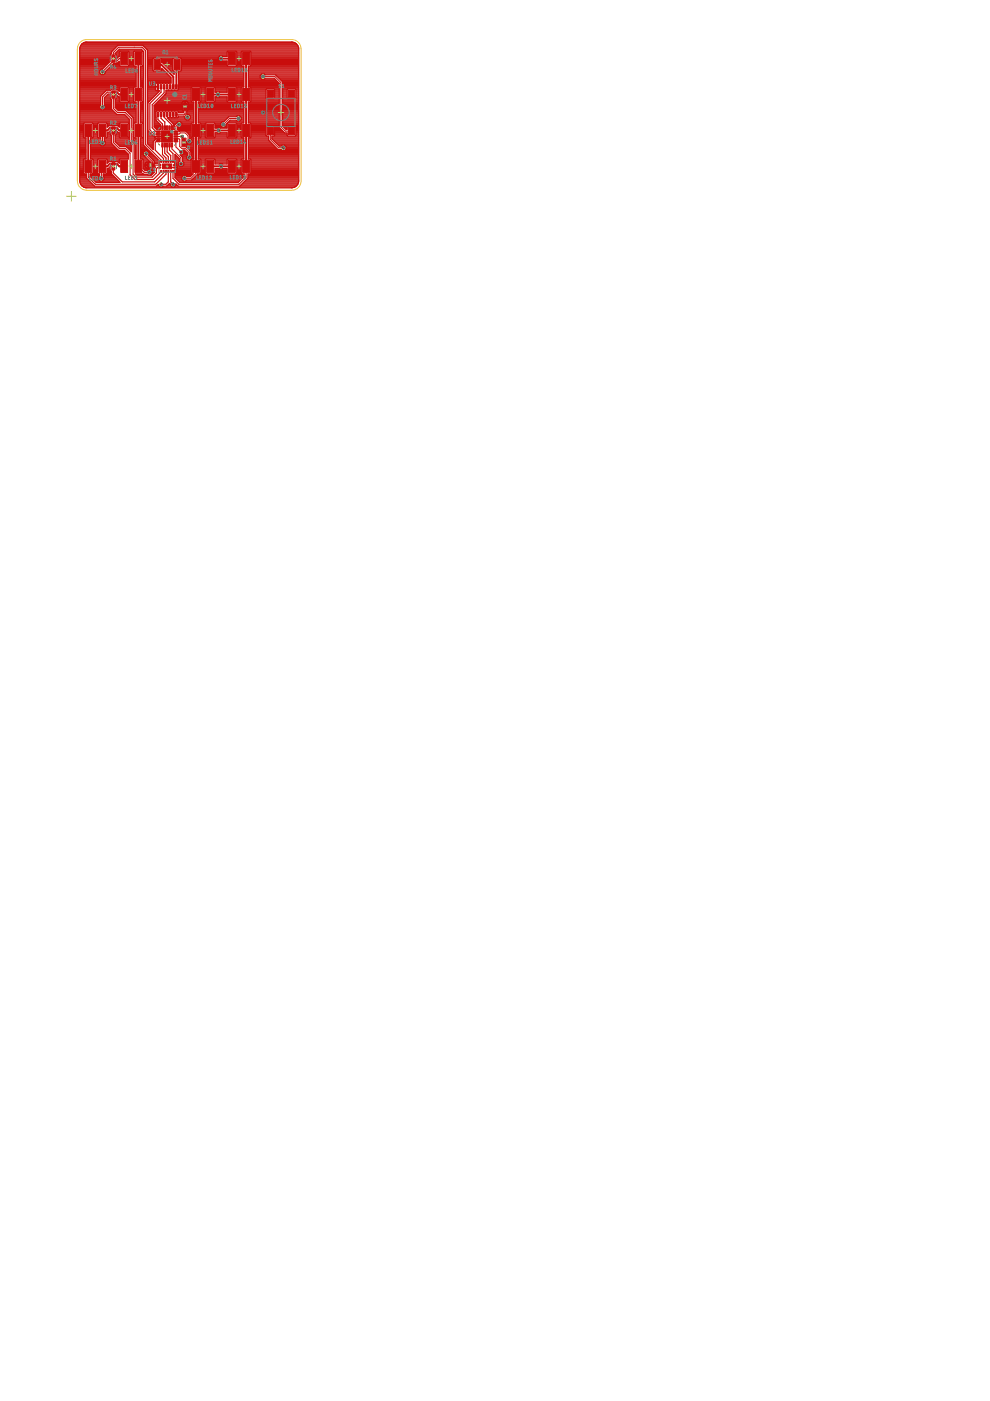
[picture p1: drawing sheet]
<svg xmlns="http://www.w3.org/2000/svg" width="210mm" height="297mm" viewBox="0 0 210 297" stroke-linecap="round" stroke-linejoin="round" font-family="sans-serif">
<g fill="#c90d0c" stroke="#c90d0c" stroke-width=".21">
<path d="M39 22.8h.5v.5h-.5z" fill-rule="evenodd"/>
<path d="M39 21.9h.5v.4h-.5z" fill-rule="evenodd"/>
<path d="M38.7 29.5h.5v.5h-.5z" fill-rule="evenodd"/>
<path d="M38.7 30.4h.5v.5h-.5z" fill-rule="evenodd"/>
<path d="M32.1 34.8h.5v.5h-.5z" fill-rule="evenodd"/>
<path d="M31.2 34.8h.4v.5h-.4z" fill-rule="evenodd"/>
<path d="M36.3 26.7h.3l-.1 .8-.2-.1z" fill-rule="evenodd"/>
<path d="M35.8 26.7h.3l-.1 .8-.2-.1z" fill-rule="evenodd"/>
<path d="M35.3 26.7h.3l-.1 .8-.2-.1z" fill-rule="evenodd"/>
<path d="M34.8 26.7h.3l-.1 .8-.2-.1z" fill-rule="evenodd"/>
<path d="M34.3 26.7h.3l-.1 .8-.2-.1z" fill-rule="evenodd"/>
<path d="M33.2 27.8h.7l.1 .2-.7 .1z" fill-rule="evenodd"/>
<path d="M33.2 28.3h.7l.1 .2-.7 .1z" fill-rule="evenodd"/>
<path d="M33.2 28.8h.7l.1 .2-.7 .1z" fill-rule="evenodd"/>
<path d="M33.2 29.3h.7l.1 .2-.7 .1z" fill-rule="evenodd"/>
<path d="M33.2 29.8h.7l.1 .2-.7 .1z" fill-rule="evenodd"/>
<path d="M34.3 30.4h.3l-.1 .8-.2-.1z" fill-rule="evenodd"/>
<path d="M34.8 30.4h.3l-.1 .8-.2-.1z" fill-rule="evenodd"/>
<path d="M35.3 30.4h.3l-.1 .8-.2-.1z" fill-rule="evenodd"/>
<path d="M35.8 30.4h.3l-.1 .8-.2-.1z" fill-rule="evenodd"/>
<path d="M36.3 30.4h.3l-.1 .8-.2-.1z" fill-rule="evenodd"/>
<path d="M36.9 29.8h.7l.1 .2-.7 .1z" fill-rule="evenodd"/>
<path d="M36.9 29.3h.7l.1 .2-.7 .1z" fill-rule="evenodd"/>
<path d="M36.9 28.8h.7l.1 .2-.7 .1z" fill-rule="evenodd"/>
<path d="M36.9 28.3h.7l.1 .2-.7 .1z" fill-rule="evenodd"/>
<path d="M36.9 27.8h.7l.1 .2-.7 .1z" fill-rule="evenodd"/>
</g>
<g fill="#c90d0c" stroke="#c90d0c" stroke-width=".21">
<path d="M43.8 18.8h1.5v2.5h-1.5z"/>
<path d="M40.8 18.8h1.5v2.5h-1.5z"/>
<path d="M43.8 26.4h1.5v2.6h-1.5z"/>
<path d="M40.8 26.4h1.5v2.6h-1.5z"/>
<path d="M43.8 34h1.5v2.6h-1.5z"/>
<path d="M40.8 34h1.5v2.6h-1.5z"/>
<path d="M48.4 34h1.5v2.6h-1.5z"/>
<path d="M51.4 34h1.5v2.6h-1.5z"/>
<path d="M48.4 26.4h1.5v2.6h-1.5z"/>
<path d="M51.4 26.4h1.5v2.6h-1.5z"/>
<path d="M48.4 18.8h1.5v2.5h-1.5z"/>
<path d="M51.4 18.8h1.5v2.5h-1.5z"/>
<path d="M48.4 11.1h1.5v2.6h-1.5z"/>
<path d="M51.4 11.1h1.5v2.6h-1.5z"/>
<path d="M21 26.4h1.5v2.6h-1.5z"/>
<path d="M18 26.4h1.5v2.6h-1.5z"/>
<path d="M21 34h1.5v2.6h-1.5z"/>
<path d="M18 34h1.5v2.6h-1.5z"/>
<path d="M25.6 34h1.5v2.6h-1.5z"/>
<path d="M28.6 34h1.5v2.6h-1.5z"/>
<path d="M25.6 26.4h1.5v2.6h-1.5z"/>
<path d="M28.6 26.4h1.5v2.6h-1.5z"/>
<path d="M25.6 18.8h1.5v2.5h-1.5z"/>
<path d="M28.6 18.8h1.5v2.5h-1.5z"/>
<path d="M25.6 11.1h1.5v2.6h-1.5z"/>
<path d="M28.6 11.1h1.5v2.6h-1.5z"/>
<path d="M36.9 12.6h1.3v2.2h-1.3z"/>
<path d="M32.7 12.6h1.3v2.2h-1.3z"/>
<path d="M23.7 35.5h.6v.5h-.6z"/>
<path d="M23.7 34.5h.6v.5h-.6z"/>
<path d="M23.7 27.9h.6v.5h-.6z"/>
<path d="M23.7 26.9h.6v.5h-.6z"/>
<path d="M23.7 20.3h.6v.5h-.6z"/>
<path d="M23.7 19.3h.6v.5h-.6z"/>
<path d="M23.7 11.6h.6v.6h-.6z"/>
<path d="M23.7 12.7h.6v.5h-.6z"/>
<path d="M56.7 19.1h1.3v1.6h-1.3z"/>
<path d="M56.7 27h1.3v1.6h-1.3z"/>
<path d="M61.2 19.1h1.3v1.6h-1.3z"/>
<path d="M61.2 27h1.3v1.6h-1.3z"/>
<path d="M33.7 35.4h.4v.2h-.4z"/>
<path d="M34.1 36.1h.2v.4h-.2z"/>
<path d="M34.6 36.1h.2v.4h-.2z"/>
<path d="M35.1 36.1h.2v.4h-.2z"/>
<path d="M35.6 36.1h.2v.4h-.2z"/>
<path d="M36.1 36.1h.2v.4h-.2z"/>
<path d="M36.6 36.1h.2v.4h-.2z"/>
<path d="M36.8 35.4h.4v.2h-.4z"/>
<path d="M36.8 34.9h.4v.2h-.4z"/>
<path d="M36.6 34h.2v.4h-.2z"/>
<path d="M36.1 34h.2v.4h-.2z"/>
<path d="M35.6 34h.2v.4h-.2z"/>
<path d="M35.1 34h.2v.4h-.2z"/>
<path d="M34.6 34h.2v.4h-.2z"/>
<path d="M34.1 34h.2v.4h-.2z"/>
<path d="M33.7 34.9h.4v.2h-.4z"/>
<path d="M34.4 34.8h2v1h-2z"/>
<path d="M34.2 27.7h2.4v2.4h-2.4z"/>
<path d="M37.2 17.9h.4v.9h-.4z"/>
<path d="M36.6 17.9h.3v.9h-.3z"/>
<path d="M35.9 17.9h.4v.9h-.4z"/>
<path d="M35.3 17.9h.3v.9h-.3z"/>
<path d="M34.6 17.9h.4v.9h-.4z"/>
<path d="M34 17.9h.3v.9h-.3z"/>
<path d="M33.3 17.9h.4v.9h-.4z"/>
<path d="M33.3 23.8h.4v.9h-.4z"/>
<path d="M34 23.8h.3v.9h-.3z"/>
<path d="M34.6 23.8h.4v.9h-.4z"/>
<path d="M35.3 23.8h.3v.9h-.3z"/>
<path d="M35.9 23.8h.4v.9h-.4z"/>
<path d="M36.6 23.8h.3v.9h-.3z"/>
<path d="M37.2 23.8h.4v.9h-.4z"/>
</g>
<g fill="none" stroke="#c90d0c" stroke-width=".42">
<path d="M24 19.5h.8l.5 .5h1M29.3 12.4v22.9M33.3 13.7h.9l2.5 2.6v2.1M37.5 13.7l-.1 .1v4.6M46.9 12.4h2.3M52.2 12.4v22.9M18.7 27.7v7.6M21.7 27.7h1.1l.5-.5h1.5l.5 .5h1M21.7 35.3h1.1l.5-.5h1.5l.5 .5h1M41.6 20v15.3M44.6 20h4.6M44.6 27.7h4.6"/>
<path d="M44.6 35.3h4.6"/>
</g>
<g fill="none" stroke="#c90d0c" stroke-width=".25">
<path d="M16.9 10.4v28M16.9 15h4.2M16.9 13.3h6.2M16.9 18.4h12M16.9 19.3h5.6M16.9 13.5h6M16.9 19h6.6M16.9 19.9h4.9M16.9 15.7h4.5M16.9 16.8h12M16.9 16.6h12M16.9 18.8h8.4"/>
<path d="M16.9 13h6.4M16.9 19.5h5.3M16.9 19.7h5.1M16.9 18.6h8.4M16.9 18.1h12M16.9 17.9h12M16.9 17.7h12M16.9 17.5h12M16.9 17.3h12M16.9 17h12M16.9 16.4h12M16.9 16.2h12"/>
<path d="M16.9 15.9h12M16.9 15.5h4.3M16.9 15.3h4.2M16.9 14.8h4.4M16.9 14.6h4.9M16.9 14.4h5.1M16.9 14.1h5.3M16.9 13.9h5.6M16.9 13.7h5.8M16.9 12.8h6.5M16.9 12.6h6.5M16.9 12.4h6.6"/>
<path d="M16.9 12.1h6.5M16.9 11.9h6.5M16.9 11.7h6.5M16.9 11.5h6.6M16.9 11.3h6.7M16.9 11h6.7M16.9 10.8h6.9M16.9 10.6h7.1M16.9 10.4h7.3M16.9 10.2h7.6M17 9.9h7.7M17.1 9.7l-.2 .7"/>
<path d="M17.1 9.7h7.8M17.2 9.5h45.8M17.4 9.3h45.4M17.7 9h44.8M21.1 15.5l.4 .3h.5l.3-.3M22.1 15.7h6.8M22.3 15.5h6.6M22.3 15.3h6.6M22.5 15h6.4M22.7 14.8h6.2M22.9 14.6h6M23.2 14.4h5.7"/>
<path d="M23.4 14.1h5.5M23.6 13.9h1.8M23.8 13.7h1.5M24 19.5h-1.2l-1.1 1.1v2.1M24 11.9v-.7l1.2-1.2h4.9l.8 .8v19.8l3.3 3.4v.2M24.4 11.4h.1M24.4 11.4l.9-1h4.7l.5 .5v19.9M24.4 11.4l.2 .1v.8l-.1 .1 .1 .1M24.5 11.3h.8M24.6 12.4h.2M24.6 11.5h.7M24.6 12.5h.1"/>
<path d="M24.6 12.1h.4M24.6 11.9h.7M24.6 11.7h.7M24.7 11h.6M24.9 10.8h5.4M25 19l.3 .4v-.8l.2-.1h1.7l.1 .1v2.9M25 13.3h.3M25.2 10.6h4.9M25.2 19.3h.1M25.3 13h.1M25.3 13.5h-1.3l-1.7 1.7v.3M25.3 19h-1.7l-.2 .1h-.8l-1.3 1.3v1.9l-.2 .2v.4l.4 .4h.5l.3-.4v-.4l-.2-.2v-1.6l.8-.8h.5l.1 .1-.1 .2v.7l.2 .2v2l1.1 1.2h1.7l1 1v4.7l.4 .4v1.8l-1.1-1.1h-1.2l-1.1-1.1v-1.3"/>
<path d="M25.3 11v1l-.7 .5M25.3 11l.2-.1h1.7l.1 .1M26.3 12.4h-1l-.5 .5h-.8l-2.3 2.3M27.3 13.9h1.1M27.3 18.6h1M27.3 11v2.8l-.1 .2h-1.7l-.2-.2v-.8l-.3 .3-.6 .2M27.3 13.3h1M27.3 19.3h1M27.3 13.5h1M27.3 19h1M27.3 19.9h1M27.3 18.8h1"/>
<path d="M27.3 13h1M27.3 19.5h1M27.3 19.7h1M27.3 13.7h1M27.3 12.8h1M27.3 12.6h1M27.3 12.4h1M27.3 12.1h1M27.3 11.9h1M27.3 11.7h1M27.3 11.5h1M27.3 11.3h1"/>
<path d="M27.3 11h1M28.3 11v2.8l.2 .2h.4v4.5h-.4l-.2 .1v2.9M28.3 11l.2-.1h1.7l.2 .1M29.8 15h.7M29.8 18.4h.7M29.8 15.7h.7M29.8 16.8h.7M29.8 16.6h.7M29.8 18.1h.7M29.8 17.9h.7M29.8 17.7h.7M29.8 17.5h.7"/>
<path d="M29.8 17.3h.7M29.8 17h.7M29.8 16.4h.7M29.8 16.2h.7M29.8 15.9h.7M29.8 15.5h.7M29.8 15.3h.7M29.8 14.8h.7M29.8 14.6h.7M29.8 14.4h.7M29.8 14.1h.7M30.3 13.9h.2"/>
<path d="M30.3 18.6h.2M30.4 11v2.8l-.2 .2h-.4v4.5h.4l.2 .1v2.9l-.2 .1h-.4v4.5h.4l.2 .1v2.9l-.2 .1h-.4v4.5l.6 .1v1.9l.4 .4 1.1-.1 .3 .3v.5l-.3 .3-1.5-.2-.1-.1M30.4 13.3h.1M30.4 19.3h.1M30.4 13.5h.1M30.4 19h.1M30.4 19.9h.1M30.4 18.8h.1M30.4 13h.1M30.4 19.5h.1M30.4 19.7h.1M30.4 13.7h.1"/>
<path d="M30.4 12.8h.1M30.4 12.6h.1M30.4 12.4h.1M30.4 12.1h.1M30.4 11.9h.1M30.4 11.7h.1M30.4 11.5h.1M30.4 11.3h.1M30.4 11h.1M30.4 9.7h32.8M30.6 9.9h32.6M30.8 10.2h32.5"/>
<path d="M31 10.4h32.3M31.3 10.6h32M31.3 10.6l-1-1h-5.3l-1.4 1.4v.4l-.2 .1v.8l.1 .1-.1 .6-1.7 1.6h-.2l-.4 .4v.5M31.3 15l2.8 .1 .2-.2v-.4l2 2v1.2h-2.4M31.3 13.3h1.1M31.3 18.4h2.2M31.3 19.3h2.4l-2.1 2.2M31.3 10.6v19.9l1.2 1.2M31.3 13.5h1.1M31.3 19h1.7M31.3 19.9h1.9M31.3 15.7h4.2"/>
<path d="M31.3 16.8h5M31.3 16.6h5M31.3 18.8h1.6M31.3 13h1.1M31.3 19.5h2.4M31.3 19.7h2.1M31.3 18.6h1.6M31.3 18.1h1.6M31.3 17.9h1.6M31.3 17.7h1.7M31.3 17.5h5M31.3 17.3h5"/>
<path d="M31.3 17h5M31.3 16.4h4.9M31.3 16.2h4.6M31.3 15.9h4.4M31.3 15.5h4M31.3 15.3h3.8M31.3 14.8h1.1M31.3 14.6h1.1M31.3 14.4h1.1M31.3 14.1h1.1M31.3 13.9h1.1M31.3 13.7h1.1"/>
<path d="M31.3 12.8h1.1M31.3 12.6h1.1M31.3 12.4h1.2M31.3 12.1h15M31.3 11.9h15.2M31.3 11.7h16.9M31.3 11.5h16.9M31.3 11.3h16.9M31.3 11h16.9M31.3 10.8h32M33.5 17.6v1.6M33.5 18.4h.1"/>
<path d="M33.5 19h.1M33.5 18.8h.1M33.5 18.6h.1M33.5 18.1v.1M33.5 17.9h.1M33.5 17.7h.1M33.9 17.6v.1M33.9 17.6h-.6l-.3 .2v1.2l.3 .2M34.1 18.4v1.2l-2.3 2.3v5.6l.9 .9h.9M34.2 15h.6M34.2 12.4h2.5M34.3 13h2.3"/>
<path d="M34.3 14.8h.3M34.3 14.6h.1M34.3 12.8h2.3M34.3 12.6h2.3M34.4 13.2l2.5 2.5v-.6l-.7-.1M34.6 13.5h2M34.8 18.4v1.3l-2.5 2.5v4.9l.8 .8h.5M34.9 13.7h1.7M35.1 13.9h1.5M35.1 19.9h5.4M35.2 19.3h5.3M35.2 19.5h5.3"/>
<path d="M35.2 19.7h5.3M35.3 14.1h1.3M35.5 14.4h1.1M35.8 14.6h.8M36 14.8h.6M36.4 15.3h.5M36.6 13.3l-2.3-.1v-.7l-.2-.2h-1.5l-.2 .2v2.4l.2 .2M36.6 15.5h.3M36.8 15.1l-.2-.2v-2.4l.2-.2h1.5l.2 .2v2.4l-.2 .2M36.9 15.7h.1M37.8 19h2.7M37.8 18.8h2.7"/>
<path d="M37.9 18.6h-.1M37.9 18.4h13.8M37.9 15.7h13.8M37.9 16.8h13.8M37.9 16.6h13.8M37.9 18.6h2.7M37.9 18.1h13.8M37.9 17.9h13.8M37.9 17.7h13.8M37.9 17.5h13.8M37.9 17.3h13.8M37.9 17h13.8"/>
<path d="M37.9 16.4h13.8M37.9 16.2h13.8M37.9 15.9h13.8M37.9 15.5h13.8M37.9 15.3h13.8M38.4 12.4h7.9M38.5 13.3h9.7M38.5 13.5h9.7M38.5 13h9.7M38.5 14.8h13.2M38.5 14.6h13.2M38.5 14.4h13.2"/>
<path d="M38.5 14.1h13.2M38.5 13.9h9.7M38.5 13.7h9.7M38.5 12.8h7.9M38.5 12.6h7.8M42.5 18.6h1.1M42.6 18.6l-.2-.1h-1.7l-.2 .1v2.9M42.6 19.3h.9M42.6 19h.9M42.6 19.9h.9M42.6 18.8h.9M42.6 19.5h.9"/>
<path d="M42.6 18.6v2.9M42.6 19.7h.9M45.6 18.6h2.6M45.6 19.3h2.6M45.6 19h2.6M45.6 18.8h2.6M45.6 19.5h2.6M46 19.5l-.4 .1v-1l-.2-.1h-1.7l-.2 .1v2.9M46.5 19.5l1.7 .1v-1l.1-.1h1.7l.2 .1v2.9M47.2 11.9h1M48.2 11v1l-1.6-.1-.3 .3v.5l.3 .3M48.2 11l.1-.1h1.7l.2 .1"/>
<path d="M50.1 13.9h1.1M50.2 18.6h1M50.2 11v2.8l-.2 .2h-1.7l-.1-.2v-.9l-1.1 .1M50.2 13.3h.9M50.2 19.3h.9M50.2 13.5h.9M50.2 19h.9M50.2 19.9h.9M50.2 18.8h.9M50.2 13h.9M50.2 19.5h.9M50.2 19.7h.9"/>
<path d="M50.2 13.7h.9M50.2 12.8h.9M50.2 12.6h.9M50.2 12.4h.9M50.2 12.1h.9M50.2 11.9h.9M50.2 11.7h.9M50.2 11.5h.9M50.2 11.3h.9M50.2 11h.9M51.1 11v2.8l.2 .2h.4v4.5h-.4l-.2 .1v2.9M51.1 11l.2-.1h1.7l.2 .1"/>
<path d="M51.7 15l-13.8 .1-.1 3.9-.1 .1h-2.5v.8l-2.5 2.5M52.7 15h10.6M52.7 18.4h6.5M52.7 15.7h2.8M52.7 16.8h5.7M52.7 16.6h2.6M52.7 18.1h6.5M52.7 17.9h6.5M52.7 17.7h6.5M52.7 17.5h6.3M52.7 17.3h6.1M52.7 17h5.9"/>
<path d="M52.7 16.4h2.5M52.7 16.2h2.5M52.7 15.9h2.5M52.7 15.5h10.6M52.7 15.3h10.6M52.7 14.8h10.6M52.7 14.6h10.6M52.7 14.4h10.6M52.7 14.1h10.6M53.1 13.9h10.2M53.1 18.6h6.1M53.2 11v2.8l-.2 .2h-.3v4.5h.3l.2 .1v2.9"/>
<path d="M53.2 13.3h10.1M53.2 19.3h3.2M53.2 13.5h10.1M53.2 19h3.2M53.2 19.9h3.2M53.2 18.8h6M53.2 13h10.1M53.2 19.5h3.2M53.2 19.7h3.2M53.2 13.7h10.1M53.2 12.8h10.1M53.2 12.6h10.1"/>
<path d="M53.2 12.4h10.1M53.2 12.1h10.1M53.2 11.9h10.1M53.2 11.7h10.1M53.2 11.5h10.1M53.2 11.3h10.1M53.2 11h10.1M56 15.7l.2 .2h2.2l1.5 1.5v9.4l.7 .7h.3v-.6l.1-.1h1.6l.1 .1v1.8l-.1 .2h-1.6l-.1-.2v-.5h-.6l-.9-1M56 16.8l.2-.2h1.9l1.1 1.1v9.4M56.5 18.8l-.1 .2v1.8l.1 .1h1.6l.1-.1v-1.8l-.1-.2M58.2 19.3h1M58.2 19h1"/>
<path d="M58.2 19.9h1M58.2 19.5h1M58.2 19.7h1M58.5 15.9h4.8M58.7 16.2h4.6M58.9 16.4h4.4M59.1 16.6h4.2M59.4 16.8h3.9M59.6 17h3.7M59.8 17.3h3.5M59.9 18.4h3.4M59.9 19.3h1"/>
<path d="M59.9 19h1M59.9 19.9h1M59.9 18.8h3.4M59.9 19.5h1M59.9 19.7h1M59.9 18.6h3.4M59.9 18.1h3.4M59.9 17.9h3.4M59.9 17.7h3.4M59.9 17.5h3.4M61 18.8l-.1 .2v1.8l.1 .1h1.6l.1-.1v-1.8l-.1-.2M62.5 9l-.7-.1h-43.4a1.39 1.39 0 0 0-1.3 .8"/>
<path d="M62.5 9l.7 .7M62.7 19.3h.6M62.7 19h.6M62.7 19.9h.6M62.7 19.5h.6M62.7 19.7h.6M63.2 9.7l.1 .7M63.3 10.4v28M63.3 15.7h-7.8l-.3 .3v.5l.3 .3M16.9 28.8h.8M16.9 38.4v.2M16.9 28.1h.8"/>
<path d="M16.9 38.4h2M16.9 35.2h.8M16.9 36.1h.8M16.9 32.8h1.3M16.9 24.6h9.8M16.9 25.5h10.5M16.9 21.5h4.4M16.9 34.4h.8M16.9 35h.8M16.9 35.7h.8M16.9 26.6h.8M16.9 27.5h.8"/>
<path d="M16.9 20.6h4.4M16.9 34.8h.8M16.9 37.2h1.4M16.9 25.7h10.5M16.9 31h1.3M16.9 31.7h1.3M16.9 31.9h1.3M16.9 38.1h1.8M16.9 37.9h1.6M16.9 37.7h1.4M16.9 37.5h1.4M16.9 37h1.4"/>
<path d="M16.9 36.8h.9M16.9 36.6h.8M16.9 36.3h.8M16.9 35.9h.8M16.9 35.5h.8M16.9 34.6h.8M16.9 34.1h.8M16.9 33.9h.8M16.9 33.7h1.3M16.9 33.5h1.3M16.9 33.2h1.3M16.9 33h1.3"/>
<path d="M16.9 32.6h1.3M16.9 32.3h1.3M16.9 32.1h1.3M16.9 31.5h1.3M16.9 31.2h1.3M16.9 30.8h1.3M16.9 30.6h1.3M16.9 30.4h1.3M16.9 30.1h1.3M16.9 29.9h1.3M16.9 29.7h1.3M16.9 29.5h1.3"/>
<path d="M16.9 29.3h1.3M16.9 29h.8M16.9 28.6h.8M16.9 28.4h.8M16.9 27.9h.8M16.9 27.7h.8M16.9 27.2h.8M16.9 27h.8M16.9 26.8h.8M16.9 26.4h.8M16.9 26.1h.9M16.9 25.9h10.5"/>
<path d="M16.9 25.3h10.5M16.9 25h10.3M16.9 24.8h10M16.9 24.4h9.6M16.9 24.1h7.7M16.9 23.9h7.5M16.9 23.7h7.3M16.9 23.5h7.1M16.9 23.2h4.6M16.9 23h4.3M16.9 22.8h4.2M16.9 22.6h4.2"/>
<path d="M16.9 22.4h4.4M16.9 22.1h4.4M16.9 21.9h4.4M16.9 21.7h4.4M16.9 21.3h4.4M16.9 21h4.4M16.9 20.8h4.4M16.9 20.4h4.5M16.9 20.2h4.7M16.9 38.6l.2 .4M16.9 38.6h2.2M17 38.8h2.3"/>
<path d="M17.1 39h2.5M17.1 39a1.5 1.5 0 0 0 1.3 .8h43.4a1.56 1.56 0 0 0 1.4-.8M17.2 39.2h2.6M17.4 39.5h2.6M17.7 39.7h44.8M18.7 35.3v2.3l1.5 1.5h12.8l2.2-2.2v-.6M19.1 37.2h2M19.1 37h2M19.2 37.5h1.8M19.2 32.8h8M19.2 31h5.1M19.2 31.7h5.7"/>
<path d="M19.2 31.9h7.2M19.2 33.7h8M19.2 33.5h8M19.2 33.2h8M19.2 33h8M19.2 32.6h7.9M19.2 32.3h7.7M19.2 32.1h7.4M19.2 31.5h5.5M19.2 31.2h5.3M19.2 30.8h2.2M19.2 30.6h2"/>
<path d="M19.2 30.4h1.9M19.2 30.1h1.9M19.2 29.9h2.1M19.2 29.7h2.1M19.2 29.5h2.1M19.2 29.3h2.1M19.4 37.7h1.5M19.6 37.9h1.3M19.6 36.8h1.2M19.6 26.1h1.2M19.7 28.8h1M19.7 28.1h1"/>
<path d="M19.7 35.2h1M19.7 36.1h1M19.7 34.4h1M19.7 35h1M19.7 35.7h1M19.7 26.6h1M19.7 27.5h1M19.7 34.8h1M19.7 36.6h1M19.7 36.3h1M19.7 35.9h1M19.7 35.5h1"/>
<path d="M19.7 34.6h1M19.7 34.1h1M19.7 33.9h1M19.7 29h1M19.7 28.6h1M19.7 28.4h1M19.7 27.9h1M19.7 27.7h1M19.7 27.2h1M19.7 27h1M19.7 26.8h1M19.7 26.4h1"/>
<path d="M19.8 38.1h1.2M20.1 38.4h5M20.3 38.6h5.1M21.1 30.6l.4 .3h.5l.3-.3M21.7 27.7h.1M21.7 35.3l-.2 .2v2.3M21.7 27.7v2.6M21.9 37.2h2.1M21.9 37h1.9M21.9 37.5h2.3M22 38.1h2.9M22 23.2h1.7"/>
<path d="M22.1 37.9h2.6M22.1 37.7h2.4M22.1 30.8h1.9M22.1 29.9l.2 .2v.5M22.1 21.5h1.5M22.1 29.9h1.5M22.1 29.7h1.5M22.1 29.5h1.5M22.1 29.3h1.5M22.1 22.1h1.5M22.1 21.9h1.5M22.1 21.7h1.5"/>
<path d="M22.1 21.3h1.5M22.1 21h1.4M22.1 20.8h1.3M22.2 22.4h1.4M22.2 23h1.4M22.3 20.6h1.1M22.3 30.6h1.5M22.3 30.4h1.3M22.3 30.1h1.3M22.3 22.8h1.3M22.3 22.6h1.3M22.5 20.4h.9"/>
<path d="M22.6 36.8h1M22.6 26.1h2.8M22.7 20.2h.8M22.7 28.8h.9M22.7 36.1h.7M22.7 34.4h.3M22.7 26.6h2.6M22.7 36.6h.9M22.7 36.3h.9M22.7 35.9h.7M22.7 34.6h.1M22.7 34.1h2.6"/>
<path d="M22.7 33.9h2.6M22.7 29h.9M22.7 28.6h.8M22.7 28.4h.7M22.7 26.8h.2M22.7 26.4h2.6M23 35.7h.4M23.2 27.9h.2M23.2 35.5l-.5 .3v.9l-.1 .2h-.7l.2 1.1-.4 .4M23.2 35.5h.2M23.4 28.1h-.7v1l-.1 .1h-.5v.7M23.4 36.2l.2 .1v.5l1.8 1.9h-5l-1.3-1.3v-.5h.5l.1-.2v-2.9l-.5-.1v-4.5h.4l.1-.1v-2.9l-.1-.1h-1.8l-.1 .1v2.9l.1 .1h.4v4.5l-.5 .1v2.9l.1 .2h.5v.8l1.7 1.8h13.2l.2-.3"/>
<path d="M23.4 28.6l.2 .1v1.7M23.4 27.7h.1M23.5 35.2l-.3 .3M23.5 35.2v.1M23.5 27.7l-.6 .4M23.5 27.7l-.1 .1v.8M23.5 35.3l-.1 .1v.8M23.6 26.6l-.5 .1-.4 .3v-.8l-.1-.1h-1.8l-.1 .1v2.9l.1 .1h.5l-.2 1.4M23.6 30.4l.3 .2M23.9 30.6l1.2 1.3h1.3l.8 .8v1h-1.7l-.2 .1v.8l-.3-.3-.6-.1-1.3 .1-.4 .3v-.8l-.1-.1h-1.8l-.1 .1v2.9l.4 .2-.2 1.1 .3 .4M24 20.6v2.4l.9 .9h1.7l1.2 1.2v4.7l.4 .4M24 35.8v.9l1.9 1.9h6.9l1.9-1.9v-.4"/>
<path d="M24 28.2v2l1.3 1.3h1.3l1 1M24.4 28.8h.9M24.4 28.7h.1M24.4 21.5h.9M24.4 21.1v1.7M24.4 22.8l.7 .7h1.6l1.5 1.5v4.7l.4 .3v.4M24.4 21.1h.1M24.4 29.9h3M24.4 29.7h3M24.4 29.5h3M24.4 29.3h3M24.4 29h.9"/>
<path d="M24.4 22.8h4.5M24.4 22.6h4.5M24.4 22.4h4.5M24.4 22.1h4.5M24.4 21.9h4.5M24.4 21.7h4.5M24.4 21.3h.9M24.4 26.6l.6 .1 .3 .3v-.8l.2-.1h1.7l.1 .1v2.9l-.1 .1h-1.7l-.2-.1v-1h-.7M24.5 20l.1 .2v.7l-.2 .2M24.5 20l.6 .5h.2v1l.2 .1h1.7l.1-.1M24.5 20h.1M24.5 30.1h3.1"/>
<path d="M24.5 27.7h.1M24.5 21h.8M24.6 28.6h.7M24.6 20.2h.1M24.6 28.6l-.2 .1M24.6 20.6h.7M24.6 28.4h.7M24.6 27.9h.3M24.6 20.8h.7M24.6 20.4h.3M24.7 23h4.2M24.7 30.4h3.1"/>
<path d="M24.9 23.2h4M25 30.6h2.8M25.1 34.4h.2M25.1 28.1l-.6-.5 .1 1M25.1 26.8h.2M25.2 30.8h2.6M25.3 34.6h.1M25.4 31h2.4M26.8 23.5h2.1M26.9 31.2h.9M27 23.7h1.9M27.1 31.5h.7"/>
<path d="M27.2 23.9h1.7M27.2 26.1h.2M27.3 28.8h.1M27.3 28.1h.1M27.3 21.5h1M27.3 26.6h.1M27.3 27.5h.1M27.3 20.6h1M27.3 31.7h.5M27.3 29h.1M27.3 28.6h.1M27.3 28.4h.1"/>
<path d="M27.3 27.9h.1M27.3 27.7h.1M27.3 27.2h.1M27.3 27h.1M27.3 26.8h.1M27.3 26.4h.1M27.3 21.3h1M27.3 21h1M27.3 20.8h1M27.3 20.4h1M27.3 20.2h1M27.4 24.1h1.5"/>
<path d="M27.6 31.9h.2M27.6 24.4h1.3M27.8 32.1h.1M27.9 24.6h1M28.1 24.8h.8M28.2 28.8h.1M28.2 28.1h.1M28.2 25.5h.7M28.2 26.6h.1M28.2 27.5h.1M28.2 25.7h.7M28.2 29.5h.7"/>
<path d="M28.2 29.3h.7M28.2 29h.1M28.2 28.6h.1M28.2 28.4h.1M28.2 27.9h.1M28.2 27.7h.1M28.2 27.2h.1M28.2 27h.1M28.2 26.8h.1M28.2 26.4h.1M28.2 26.1h.2M28.2 25.9h.7"/>
<path d="M28.2 25.3h.7M28.2 25h.7M28.3 29.7h.6M28.3 21.5l.2 .1h.4v4.5h-.4l-.2 .1v2.9l.2 .1h.4v4.5h-.3v-3.3M28.5 29.9h.4M28.6 32.8h.3M28.6 31h.3M28.6 31.7h.3M28.6 31.9h.3M28.6 33.7h.3M28.6 33.5h.3M28.6 33.2h.3"/>
<path d="M28.6 33h.3M28.6 32.6h.3M28.6 32.3h.3M28.6 32.1h.3M28.6 31.5h.3M28.6 31.2h.3M28.6 30.8h.3M28.6 30.6h.3M28.6 30.4h.3M28.6 30.1h.3M28.9 37h2.4M29.3 35.3l1.3 1.2h1"/>
<path d="M29.8 32.8h.6M29.8 24.6h.7M29.8 25.5h.7M29.8 25.7h.7M29.8 31h.9M29.8 31.7h1.5M29.8 31.9h1.8M29.8 33.7h1.4M29.8 33.5h1.2M29.8 33.2h1M29.8 33h.8M29.8 32.6h.6"/>
<path d="M29.8 32.3h.6M29.8 32.1h.8M29.8 31.5h1.3M29.8 31.2h1.1M29.8 30.8h.7M29.8 30.6h.7M29.8 30.4h.7M29.8 30.1h.7M29.8 29.9h.7M29.8 29.7h.7M29.8 29.5h.7M29.8 29.3h.7"/>
<path d="M29.8 25.9h.7M29.8 25.3h.7M29.8 25h.7M29.8 24.8h.7M29.8 24.4h.7M29.8 24.1h.7M29.8 23.9h.7M29.8 23.7h.7M29.8 23.5h.7M29.8 23.2h.7M29.8 23h.7M29.8 22.8h.7"/>
<path d="M29.8 22.6h.7M29.8 22.4h.7M29.8 22.1h.7M29.8 21.9h.7M29.8 21.7h.7M30.2 36.8h.1M30.2 26.1h.3M30.3 21.5h.2M30.4 28.8h.1M30.4 28.1h.1M30.4 35.2h.4M30.4 34.4h1.5"/>
<path d="M30.4 35h1M30.4 35.7h2.3M30.4 26.6h.1M30.4 27.5h.1M30.4 20.6h.1M30.4 34.8h.4M30.4 35.5h.4M30.4 34.6h.4M30.4 34.1h1.2M30.4 33.9h1M30.4 29h.1M30.4 28.6h.1"/>
<path d="M30.4 28.4h.1M30.4 27.9h.1M30.4 27.7h.1M30.4 27.2h.1M30.4 27h.1M30.4 26.8h.1M30.4 26.4h.1M30.4 21.3h.1M30.4 21h.1M30.4 20.8h.1M30.4 20.4h.1M30.4 20.2h.1"/>
<path d="M30.5 30.8l3.3 3.3M30.5 35.9h2.2M30.8 34.8v.4M30.8 35h.6M30.8 35.2l.1 .3M30.9 33.3l1.1 1.2-.4-.1M30.9 34.5l-.1 .3M30.9 35.5l.3 .2M30.9 33.4l-.5-.5v-.5l.4-.4h.4l.4 .4-.1 .6 1.2 1.2 .1 .4 1-.1M31.2 34.4l-.3 .1M31.3 28.8h1.1M31.3 28.1h.5"/>
<path d="M31.3 24.6h.1M31.3 25.5h.1M31.3 21.5h.4M31.3 26.6h.1M31.3 27.5h.1M31.3 20.6h1.3M31.3 25.7h.1M31.3 30.4h1.2M31.3 30.1h1.2M31.3 29.9h1.3M31.3 29.7h1.5M31.3 29.5h1.6"/>
<path d="M31.3 29.3h1.6M31.3 29h1.5M31.3 28.6h.9M31.3 28.4h.7M31.3 27.9h.3M31.3 27.7h.1M31.3 27.2h.1M31.3 27h.1M31.3 26.8h.1M31.3 26.4h.1M31.3 26.1h.1M31.3 25.9h.1"/>
<path d="M31.3 25.3h.1M31.3 25h.1M31.3 24.8h.1M31.3 24.4h.1M31.3 24.1h.1M31.3 23.9h.1M31.3 23.7h.1M31.3 23.5h.1M31.3 23.2h.1M31.3 23h.1M31.3 22.8h.1M31.3 22.6h.1"/>
<path d="M31.3 22.4h.1M31.3 22.1h.1M31.3 21.9h.1M31.3 21.7h.1M31.3 21.3h.6M31.3 21h.8M31.3 20.8h1M31.3 20.4h1.5M31.3 20.2h1.7M31.3 32.1h.5M31.4 30.6h1.1M31.4 35.2h.1"/>
<path d="M31.4 34.4v1.3M31.4 34.8h.1M31.4 35.5h.1M31.4 34.6h.1M31.5 33h1.2M31.6 32.3h.4M31.6 32.8h.8M31.6 32.6h.6M31.6 21.5v.1M31.6 21.5l-.3 .3v5.9l1.2 1.1h.3l.1 .5M31.6 30.8h.9M31.6 35.7l.4-.2 .7 .1 .2-.2-.2 .2v.9l-.6 .6h-3.1l-.3-.2 1.6-.1"/>
<path d="M31.7 33.2h1.2M31.8 31h.7M32 37h.2M32 33.5h1.1M32 36.1h.7M32 31.2h.5M32.2 36.8h.2M32.2 33.7h1.1M32.2 36.6h.5M32.2 36.3h.5M32.3 31.5h.2M32.4 33.9h1.1"/>
<path d="M32.5 31.7h.1M32.6 34.1h1.2M32.7 22.4v4.5l.5 .6h.7M32.7 24.6h.3M32.7 25.5h.4M32.7 26.6h1.3M32.7 25.7h.6M32.7 26.8h1.3M32.7 26.4h1.3M32.7 26.1h1M32.7 25.9h.8M32.7 25.3h.4"/>
<path d="M32.7 25h.4M32.7 24.8h.3M32.7 24.4h.3M32.7 24.1h.3M32.7 23.9h.3M32.7 23.7h.3M32.7 23.5h6.1M32.7 23.2h6M32.7 23h6M32.7 22.8h6M32.7 22.6h6M32.7 22.4h5.9"/>
<path d="M32.7 34.4h1.1M32.8 27h1.2M32.8 35.5h.1M32.8 34.6h1M32.8 28.9h1.6M32.9 29.3v.3l-.4 .4v1.7M32.9 22.1h5.7M33 27.2h1M33 24.8l.1 .7 .9 .9-.1 1.1M33.1 21.9h5.5M33.2 27.5h.8M33.2 39.5h.5"/>
<path d="M33.4 21.7h5.3M33.4 39.2h.2M33.5 24.2v1.1l.9 1v.8M33.6 21.5h5.3M33.6 28.9v.1M33.6 29.9h-.4l-.3 .3v1.6l1.8 1.8v.6M33.8 34.1v.4M33.8 21.3h6.7M33.9 35.5h-.5l-.2 .3v.9l-.9 .8h-3.4l-.7-.6M33.9 35h-1.5M33.9 27.5h.1M34 21h6.5"/>
<path d="M34 26.6h.1M34.1 24.2v.9l.8 .8v1.2M34.2 36.3l-1.7 1.8h-3.9l-1-1.1M34.2 20.8h6.3M34.4 28.8h.9v.3h-.9zM34.4 29h.9M34.4 23.5h-1.2l-.2 .2v1.1M34.4 23.5h.1M34.4 30.8v1.9l.8 .8v.7M34.5 20.6h6M34.7 20.4h5.8M34.8 24.2v.6l1.6 1.7v.6"/>
<path d="M34.9 20.2h5.6M34.9 30.8h.1M34.9 30.8v1.7l.8 .7v1M35 20.1h.1M35.1 23.5h.1M35.1 23.5h-.6M35.1 23.5h.7M35.4 39.5h.9M35.4 30.8v1.4l.8 .8v1.2M35.5 25h3.7M35.6 39.2h.5M35.7 36.3v2.3l-.5 .5h-1"/>
<path d="M35.8 25.3h3.5M35.8 23.5h1.2M35.8 23.5h.1M35.8 39h.3M35.9 30.8v1l.8 .8v1.6M36 25.5h5.1M36.2 36.3v2.3l.5 .5M36.2 25.7h4.9M36.4 25.9h1.2M36.7 26.1h.7M36.9 26.6l.1 .9M36.9 26.3v.3"/>
<path d="M36.9 26.6h.1M36.9 26.4h.3M36.9 27.2h.1M36.9 27h.1M36.9 26.8h.1M37 35.5h.6M37 35.5h.1M37 23.5h.1M37.1 34.6h.7M37.1 34.4h.1M37.1 32.8h.1M37.1 34.4h.8"/>
<path d="M37.1 37.2h3.5M37.1 37.5h1.6M37.1 37h3.7M37.1 36.8h3.5M37.1 36.6h3.4M37.1 36.3h3.4M37.1 34.1h.9M37.1 33.9h.9M37.1 33.7h.9M37.1 33.5h.7M37.1 33.2h.5M37.1 33h.3"/>
<path d="M37.1 37.7h1.4M37.1 39.5h.6M37.3 39v.3l-.3 .4h-.5l-.6-.8-.6 .6h-.7l-.2 .2h-.5l-.3-.4v-.2l-.2 .1M37.3 39h.1M37.3 39.2h.2M37.3 37.9h1.2M37.4 26.1l.3-.3h.5l.4 .3v.5M37.4 26.1l-.5 .5v.9M37.5 34.8v.4M37.5 35h.3M37.5 34.8h.3M37.5 35.9h3"/>
<path d="M37.5 35.2h.6M37.5 35.2l.1 .5M37.6 35.7h2.9M37.6 38.1h1M37.6 35.5h2.9M37.7 27.5h2.8M37.7 27.2h2.8M37.7 27h2.8M37.8 38.4h13M37.8 24.8l-.1 .2h-2.2l1.4 1.3M37.8 24.8h1.4M37.8 23.7h1.1"/>
<path d="M38 27.7h2.5M38 27.9l1.4-.1 .8 .9v.7l.5 .3M38 27.9h.1M38 33.6l-.9-.9-.1 1.9 .5 .2M38 38.6h12.6M38.3 25.9h2.8M38.4 33h1.3M38.4 26.8h2.1M38.5 26.1h2.1M38.6 26.6l-.4 .4-.5-.1v.6l.3 .2v.2M38.6 26.6h1.9M38.6 26.4h1.9"/>
<path d="M38.6 21.9l.1 .7M38.6 22.1h1.3M38.6 21.9l.2-.4 .2-.1 .7 .1 .2 .4M38.6 33.2h1M38.7 35.2h1.8M38.7 22.6v.8l.2 .2v.3h-1.1l-.1-.4h-.6M38.7 34.1h1.8M38.7 33.9h1.2M38.7 33.7h.9M38.7 33.5h.9M38.8 34.4h1.7M38.9 31.9h.3"/>
<path d="M38.9 32.6h.9M38.9 37.2l-.4 .4v.4l.4 .4M38.9 35h1.6M39 34.8h1.5M39 34.6h1.5M39 32.3h.6M39 32.1h.4M39.2 24.8l-.2-.2h-1.2v.2M39.2 24.8v.3l.3 .3M39.2 21.4v.7M39.2 21.9h.1M39.2 21.7h.1"/>
<path d="M39.3 21.4v.7M39.5 30.1l.1-.1-.1 .1 .4 .4h.5l.3-.3M39.5 27.9h1M39.5 21.5h1.1M39.5 31.2h1.6M39.6 30.2v.8M39.6 24.1h1.5M39.6 23.9h1.5M39.6 23.7h1.5M39.6 31l-.1 .2 1 1v.7l.2 .2v.5l-.3 .4h-.5l-.3-.4 .2-1.1-.7-.7h-.3l.2 .2v.5l-.4 .3M39.6 31h1.5M39.6 30.4h.1"/>
<path d="M39.7 30.6h-.7l.7 .1M39.7 30.8h1.4M39.7 30.6h1.4M39.7 23.5h1.4M39.7 28.1h.8M39.8 31.5h1.3M39.8 32.8h-1.6l.5 .5v.9l.3 .3v.5l-.4 .3h-.5l-.3-.3 .2-1.4M39.8 22.6h1.3M39.8 22.6l-.2 1.6 .4 .1 .3 .3v.5l-.3 .3M39.8 23.2h1.3M39.8 23h1.3M39.8 22.8h1.3"/>
<path d="M39.8 21.7h1.3M39.9 22.4h1.2M39.9 21.9l-.1 .7M39.9 22.1h1.2M39.9 21.9h1.2M39.9 28.4h.6M40 31.7h1.1M40.1 24.4h1M40.2 28.6h.3M40.2 31.9h.9M40.2 25.3h.9M40.2 28.8h.3"/>
<path d="M40.2 29.3h.9M40.2 29h.3M40.3 24.6h.8M40.3 25h.8M40.3 24.8h.8M40.4 33.9h.1M40.4 32.1h.7M40.5 32.8h.6M40.5 32.6h.6M40.5 32.3h.6M40.5 29.5h.6M40.5 21.5l.2 .1h.4v4.5h-.4l-.2 .1v2.9l.2 .1h.4v4.5l-.6 .1v2.9l.5 .2-.6 .5h-.8l-.2-.2"/>
<path d="M40.5 36.1l-3.4 .1M40.6 30.4h.5M40.6 33h.5M40.6 33.7h.5M40.7 38.1h10.4M40.7 29.7h.4M40.7 29.7v.5M40.7 33.5h.4M40.7 33.2h.4M40.7 30.1h.4M40.7 29.9h.4M40.9 37.9h10.4"/>
<path d="M41.1 37.7h10.4M41.4 37.5h10.3M41.6 37.2h10.2M41.8 37h10M42 32.8h9.7M42 24.6h8.3M42 25.5h5.8M42 25.7h5.6M42 31h9.7M42 31.7h9.7M42 31.9h9.7M42 33.7h9.7"/>
<path d="M42 33.5h9.7M42 33.2h9.7M42 33h9.7M42 32.6h9.7M42 32.3h9.7M42 32.1h9.7M42 31.5h9.7M42 31.2h9.7M42 30.8h9.7M42 30.6h9.7M42 30.4h9.7M42 30.1h9.7"/>
<path d="M42 29.9h9.7M42 29.7h9.7M42 29.5h9.7M42 29.3h9.7M42 25.9h5M42 25.3h6M42 25h6.2M42 24.8h6.5M42 24.4h9.7M42 24.1h9.7M42 23.9h9.7M42 23.7h9.7"/>
<path d="M42 23.5h9.7M42 23.2h9.7M42 23h9.7M42 22.8h9.7M42 22.6h9.7M42 22.4h9.7M42 22.1h9.7M42 21.9h9.7M42 21.7h9.7M42.5 36.8h1.1M42.5 26.1h1.1M42.6 21.5h.9"/>
<path d="M42.6 28.8h.9M42.6 21.5l-.2 .1h-.4v4.5h.4l.2 .1v2.9l-.2 .1h-.4v4.5l.6 .1v2.9l-.2 .2h-.5l-1.2 1.3h-1.1l-.2 .2M42.6 28.1h.9M42.6 35.2h.9M42.6 36.1h.9M42.6 34.4h.9M42.6 35h.9M42.6 35.7h.9M42.6 26.6h.9M42.6 27.5h.9M42.6 20.6h.9M42.6 34.8h.9"/>
<path d="M42.6 36.6h.9M42.6 36.3h.9M42.6 35.9h.9M42.6 35.5h.9M42.6 34.6h.9M42.6 34.1h.9M42.6 33.9h.9M42.6 29h.9M42.6 28.6h.9M42.6 28.4h.9M42.6 27.9h.9M42.6 27.7h.9"/>
<path d="M42.6 27.2h.9M42.6 27h.9M42.6 26.8h.9M42.6 26.4h.9M42.6 21.3h.9M42.6 21h.9M42.6 20.8h.9M42.6 20.4h.9M42.6 20.2h.9M43.5 26.2l.2-.1h1.7l.2 .1v1h2.6v-1l.1-.1h1.7l.2 .1v2.9l-.2 .1h-1.7l-.1-.1v-1h-2.6v1l-.2 .1h-1.7l-.2-.1zM43.5 33.8l.2-.1h1.7l.2 .1v1h2.6v-1l.1-.1h1.7l.2 .1v2.9l-.2 .2h-1.7l-.1-.2v-.9h-2.6v.9l-.2 .2h-1.7l-.2-.2zM43.5 21.5l.2 .1h1.7l.2-.1"/>
<path d="M45.5 36.8h2.8M45.5 26.1h1.3M45.6 21.5h2.6M45.6 28.8h2.6M45.6 36.1h2.6M45.6 34.4h2.6M45.6 26.6h1.2M45.6 20.6h2.6M45.6 36.6h2.6M45.6 36.3h2.6M45.6 35.9h2.6M45.6 34.6h2.6"/>
<path d="M45.6 34.1h2.6M45.6 33.9h2.6M45.6 29h2.6M45.6 28.6h2.6M45.6 28.4h2.6M45.6 27h2.6M45.6 26.8h1.4M45.6 26.4h1.2M45.6 21.3h2.6M45.6 21h2.6M45.6 20.8h2.6M46 20.6l-.4-.1v1"/>
<path d="M46.5 20.6l1.7-.1v1M46.8 26.6l.3 .4h.5l.4-.4M46.8 26.1v.5M47.8 26.8h.4M48 26.6h.2M48 26.4h.2M48.1 26.1h.2M48.2 21.5l.1 .1h1.7l.2-.1M48.3 25.9h3.4M48.6 25.7h3.1M50.1 36.8h1.1M50.1 26.1h1.1"/>
<path d="M50.2 21.5h1M50.2 28.8h.9M50.2 28.1h.9M50.2 35.2h.9M50.2 36.1h.9M50.2 34.4h.9M50.2 35h.9M50.2 35.7h.9M50.2 26.6h.9M50.2 27.5h.9M50.2 20.6h.9M50.2 34.8h.9"/>
<path d="M50.2 36.6h.9M50.2 36.3h.9M50.2 35.9h.9M50.2 35.5h.9M50.2 34.6h.9M50.2 34.1h.9M50.2 33.9h.9M50.2 29h.9M50.2 28.6h.9M50.2 28.4h.9M50.2 27.9h.9M50.2 27.7h.9"/>
<path d="M50.2 27.2h.9M50.2 27h.9M50.2 26.8h.9M50.2 26.4h.9M50.2 21.3h.9M50.2 21h.9M50.2 20.8h.9M50.2 20.4h.9M50.2 20.2h.9M50.3 25.7l-.2-.2h-1.3l-.8 .8v.3M50.8 25.7l.3-.3v-.5l-.3-.4h-.5l-.2 .3h-1.6l-1 1h-.4l-.3 .3M50.8 24.6h.9"/>
<path d="M50.9 39.5h11.9M51 25.5h.7M51.1 24.8h.6M51.1 39.2h11.9M51.1 21.5l.2 .1h.4v4.5h-.4l-.2 .1v2.9l.2 .1h.4v4.5l-.6 .1v2.9l.2 .2h.5v.5l-1.3 1.3h-12.4l-1-1v-1.7l.3-.1 .2-.2M51.1 25.3h.6M51.1 25h.6M51.3 39h11.9M51.5 38.8h11.7M51.8 38.6h11.5M52 38.4h11.3M52.2 35.3v2.3l-1.5 1.5h-12.8l-1.2-1.3v-1.5"/>
<path d="M52.2 38.1h11.1M52.4 37.9h10.9M52.6 37.2h10.7M52.6 37.7h10.7M52.6 37.5h10.7M52.6 37h10.7M52.7 32.8h10.6M52.7 24.6h6.5M52.7 25.5h6.5M52.7 25.7h6.5M52.7 31h5.5M52.7 31.7h6.9l.2 .2"/>
<path d="M52.7 31.9h10.6M52.7 33.7h10.6M52.7 33.5h10.6M52.7 33.2h10.6M52.7 33h10.6M52.7 32.6h10.6M52.7 32.3h10.6M52.7 32.1h10.6M52.7 31.5h6M52.7 31.2h5.8M52.7 30.8h5.3M52.7 30.6h5.1"/>
<path d="M52.7 30.4h4.9M52.7 30.1h4.6M52.7 29.9h4.4M52.7 29.7h4.3M52.7 29.5h4.3M52.7 29.3h4.3M52.7 25.9h6.5M52.7 25.3h6.5M52.7 25h6.5M52.7 24.8h6.5M52.7 24.4h6.5M52.7 24.1h6.5"/>
<path d="M52.7 23.9h6.5M52.7 23.7h6.5M52.7 23.5h6.5M52.7 23.2h6.5M52.7 23h6.5M52.7 22.8h6.5M52.7 22.6h6.5M52.7 22.4h6.5M52.7 22.1h6.5M52.7 21.9h6.5M52.7 21.7h6.5M53.1 36.8h10.2"/>
<path d="M53.1 26.1h6.1M53.2 28.8h3.3M53.2 21.5l-.2 .1h-.3v4.5h.3l.2 .1v2.9l-.2 .1h-.3v4.5l.5 .1v2.9l-.2 .2h-.4v.8l-1.8 1.8h-13l-.5-.5M53.2 28.1h3.2M53.2 35.2h10.1M53.2 36.1h10.1M53.2 21.5h6M53.2 34.4h10.1M53.2 35h10.1M53.2 35.7h10.1M53.2 26.6h6M53.2 27.5h3.2"/>
<path d="M53.2 20.6h3.2M53.2 34.8h10.1M53.2 36.6h10.1M53.2 36.3h10.1M53.2 35.9h10.1M53.2 35.5h10.1M53.2 34.6h10.1M53.2 34.1h10.1M53.2 33.9h10.1M53.2 29h3.8M53.2 28.6h3.2M53.2 28.4h3.2"/>
<path d="M53.2 27.9h3.2M53.2 27.7h3.2M53.2 27.2h3.2M53.2 27h3.2M53.2 26.8h3.3M53.2 26.4h6M53.2 21.3h6M53.2 21h6M53.2 20.8h3.2M53.2 20.4h3.2M53.2 20.2h3.2M57.7 29.3h5.6"/>
<path d="M57.7 29h5.6M57.7 29.5h5.6M57.9 29.7h5.4M58.1 26.8h1.1M58.1 29.9h5.2M58.1 28.8h2.9M58.2 20.8h1M58.2 28.1h2.1M58.2 27.5h1.4M58.2 20.6h1M58.2 28.6h2.7M58.2 28.4h2.7"/>
<path d="M58.2 27.9h1.9M58.2 27.7h1.7M58.2 27.2h1.2M58.2 27h1M58.2 20.4h1M58.2 20.2h1M58.4 30.1h4.9M58.6 30.4h4.7M58.8 30.6h4.5M58.9 31.7l-1.9-2v-.8h-.5l-.1-.2v-1.8l.1-.1h1.6l.1 .1v1.8l-.1 .2h-.4v.5l1.5 1.6 1.1-.2 .3 .3v.5l-.3 .3M59 30.8h.8M59.2 27.1l.2 .1"/>
<path d="M59.9 24.6h3.4M59.9 25.5h3.4M59.9 21.5h3.4M59.9 26.6h3.4M59.9 20.6h1M59.9 25.7h3.4M59.9 26.4h3.4M59.9 26.1h3.4M59.9 25.9h3.4M59.9 25.3h3.4M59.9 25h3.4M59.9 24.8h3.4"/>
<path d="M59.9 24.4h3.4M59.9 24.1h3.4M59.9 23.9h3.4M59.9 23.7h3.4M59.9 23.5h3.4M59.9 23.2h3.4M59.9 23h3.4M59.9 22.8h3.4M59.9 22.6h3.4M59.9 22.4h3.4M59.9 22.1h3.4M59.9 21.9h3.4"/>
<path d="M59.9 21.7h3.4M59.9 21.3h3.4M59.9 21h3.4M59.9 20.8h1M59.9 20.4h1M59.9 20.2h1M60 26.8h1M60.2 27h.7M60.3 30.8h3M60.4 27.2h.5M60.5 31.7h2.8M60.6 31h2.7"/>
<path d="M60.6 31.5h2.7M60.6 31.2h2.7M62.6 26.8h.7M62.7 28.8h.6M62.7 20.8h.6M62.7 28.1h.6M62.7 27.5h.6M62.7 20.6h.6M62.7 28.6h.6M62.7 28.4h.6M62.7 27.9h.6M62.7 27.7h.6"/>
<path d="M62.7 27.2h.6M62.7 27h.6M62.7 20.4h.6M62.7 20.2h.6M63.3 38.6l-.1 .4M63.3 38.4v.2"/>
</g>
<g fill="none" stroke="#c90d0c" stroke-width=".21">
<path d="M21.7 15.2h.1M55.8 16.2h2.5l1.3 1.3v9.4l.9 .9h1.3M27.6 32.5v4.5M28.2 30.2v6.7M31 32.6v.4l1.4 1.4v.6M35.4 35.3l.3 .2h1.3M36.4 30.8v.8l2 1.9v1.2M37.3 28.9h1.3l.4 .4v.4M37.3 28.4h.7l.2-.2h1l.7 .6v.9l.2 .3M37.3 29.4h.7l.1 .2v1.5l.4 .4h.7l.9 .8v1.1M37.3 29.9v1.3l1.1 1M38 26.4h-.3l-.4 .4v1.1"/>
<path d="M38.4 34.7h.1M39.2 24.1l-.1 .1h-1.7M39.2 23.1v1.3l.6 .5M41.6 35.3v1.5l-1.1 1h-1.4M50.5 25.1h-1.9l-1.2 1.3M57.3 27.8v1.8l1.8 1.7h1"/>
</g>
<circle cx="55.8" cy="23.9" r=".3" fill="#0dab76" stroke="#0dab76" stroke-width=".21"/>
<circle cx="55.8" cy="23.9" r=".17" fill="#fff" stroke="#000" stroke-width=".21"/>
<circle cx="55.8" cy="16.2" r=".3" fill="#0dab76" stroke="#0dab76" stroke-width=".21"/>
<circle cx="55.8" cy="16.2" r=".17" fill="#fff" stroke="#000" stroke-width=".21"/>
<circle cx="31" cy="32.6" r=".3" fill="#0dab76" stroke="#0dab76" stroke-width=".21"/>
<circle cx="31" cy="32.6" r=".17" fill="#fff" stroke="#000" stroke-width=".21"/>
<circle cx="39.8" cy="24.9" r=".3" fill="#0dab76" stroke="#0dab76" stroke-width=".21"/>
<circle cx="39.8" cy="24.9" r=".17" fill="#fff" stroke="#000" stroke-width=".21"/>
<circle cx="38.6" cy="28.9" r=".3" fill="#0dab76" stroke="#0dab76" stroke-width=".21"/>
<circle cx="38.6" cy="28.9" r=".17" fill="#fff" stroke="#000" stroke-width=".21"/>
<circle cx="38.4" cy="34.7" r=".3" fill="#0dab76" stroke="#0dab76" stroke-width=".21"/>
<circle cx="38.4" cy="34.7" r=".17" fill="#fff" stroke="#000" stroke-width=".21"/>
<circle cx="40.1" cy="30" r=".3" fill="#0dab76" stroke="#0dab76" stroke-width=".21"/>
<circle cx="40.1" cy="30" r=".17" fill="#fff" stroke="#000" stroke-width=".21"/>
<circle cx="40.1" cy="33.4" r=".3" fill="#0dab76" stroke="#0dab76" stroke-width=".21"/>
<circle cx="40.1" cy="33.4" r=".17" fill="#fff" stroke="#000" stroke-width=".21"/>
<circle cx="38.4" cy="32.2" r=".3" fill="#0dab76" stroke="#0dab76" stroke-width=".21"/>
<circle cx="38.4" cy="32.2" r=".17" fill="#fff" stroke="#000" stroke-width=".21"/>
<circle cx="38" cy="26.4" r=".3" fill="#0dab76" stroke="#0dab76" stroke-width=".21"/>
<circle cx="38" cy="26.4" r=".17" fill="#fff" stroke="#000" stroke-width=".21"/>
<circle cx="47.4" cy="26.4" r=".3" fill="#0dab76" stroke="#0dab76" stroke-width=".21"/>
<circle cx="47.4" cy="26.4" r=".17" fill="#fff" stroke="#000" stroke-width=".21"/>
<circle cx="50.5" cy="25.1" r=".3" fill="#0dab76" stroke="#0dab76" stroke-width=".21"/>
<circle cx="50.5" cy="25.1" r=".17" fill="#fff" stroke="#000" stroke-width=".21"/>
<circle cx="60.1" cy="31.3" r=".3" fill="#0dab76" stroke="#0dab76" stroke-width=".21"/>
<circle cx="60.1" cy="31.3" r=".17" fill="#fff" stroke="#000" stroke-width=".21"/>
<circle cx="46.9" cy="12.4" r=".3" fill="#0dab76" stroke="#0dab76" stroke-width=".21"/>
<circle cx="46.9" cy="12.4" r=".17" fill="#fff" stroke="#000" stroke-width=".21"/>
<circle cx="21.7" cy="15.2" r=".3" fill="#0dab76" stroke="#0dab76" stroke-width=".21"/>
<circle cx="21.7" cy="15.2" r=".17" fill="#fff" stroke="#000" stroke-width=".21"/>
<circle cx="46.2" cy="20" r=".3" fill="#0dab76" stroke="#0dab76" stroke-width=".21"/>
<circle cx="46.2" cy="20" r=".17" fill="#fff" stroke="#000" stroke-width=".21"/>
<circle cx="21.7" cy="22.7" r=".3" fill="#0dab76" stroke="#0dab76" stroke-width=".21"/>
<circle cx="21.7" cy="22.7" r=".17" fill="#fff" stroke="#000" stroke-width=".21"/>
<circle cx="21.7" cy="30.3" r=".3" fill="#0dab76" stroke="#0dab76" stroke-width=".21"/>
<circle cx="21.7" cy="30.3" r=".17" fill="#fff" stroke="#000" stroke-width=".21"/>
<circle cx="46.4" cy="27.7" r=".3" fill="#0dab76" stroke="#0dab76" stroke-width=".21"/>
<circle cx="46.4" cy="27.7" r=".17" fill="#fff" stroke="#000" stroke-width=".21"/>
<circle cx="46.9" cy="35.3" r=".3" fill="#0dab76" stroke="#0dab76" stroke-width=".21"/>
<circle cx="46.9" cy="35.3" r=".17" fill="#fff" stroke="#000" stroke-width=".21"/>
<circle cx="21.5" cy="37.8" r=".3" fill="#0dab76" stroke="#0dab76" stroke-width=".21"/>
<circle cx="21.5" cy="37.8" r=".17" fill="#fff" stroke="#000" stroke-width=".21"/>
<circle cx="31.6" cy="36.5" r=".3" fill="#0dab76" stroke="#0dab76" stroke-width=".21"/>
<circle cx="31.6" cy="36.5" r=".17" fill="#fff" stroke="#000" stroke-width=".21"/>
<circle cx="34.2" cy="39.1" r=".3" fill="#0dab76" stroke="#0dab76" stroke-width=".21"/>
<circle cx="34.2" cy="39.1" r=".17" fill="#fff" stroke="#000" stroke-width=".21"/>
<circle cx="39.1" cy="37.8" r=".3" fill="#0dab76" stroke="#0dab76" stroke-width=".21"/>
<circle cx="39.1" cy="37.8" r=".17" fill="#fff" stroke="#000" stroke-width=".21"/>
<circle cx="36.7" cy="39.1" r=".3" fill="#0dab76" stroke="#0dab76" stroke-width=".21"/>
<circle cx="36.7" cy="39.1" r=".17" fill="#fff" stroke="#000" stroke-width=".21"/>
<path d="M31 34.6h1.8v.9h-1.8zM31.7 35h.4M31.9 34.8v.4M38.6 29.3h.8v1.8h-.8zM38.8 30.2h.4M38.8 21.7h.9v1.8h-.9zM39 30v.4M39 22.6h.5M39.2 22.4v.4" fill="none" stroke="#c90d0c" stroke-width=".21"/>
<g fill="#c90d0c" stroke="#c90d0c" stroke-width=".21">
<path d="M39.1 22.5l.2-.1 .1 .3h-.3l.1-.2 .2 .1-.2 .1z" fill-rule="evenodd"/>
<circle cx="39" cy="30.2" r=".17"/>
<circle cx="31.9" cy="35" r=".17"/>
</g>
<g fill="none" stroke="#808080" stroke-width=".21">
<path d="M20 13.9h.5l.2 .3-.2 .2h-.5M20 15.5h.7M20 15.9h.7M20 14.8l.6-.1 .1 .3-.6 .1zM20.1 12.5l-.1 .2 .2 .1 .5-.3-.1 .4M20.3 15.5v.4M20.4 13.4l-.3-.2-.1 .4h.7M20.4 13.4v.2M20.7 13.2l-.3 .1M23.4 11.9v1.1M23.4 19.5v1.1M23.5 18.6h.2l.1-.3-.3-.1v.7"/>
<path d="M23.5 14.2h.3v-.4h-.3v.7M23.7 18.6l.2 .3M23.7 14.2l.2 .3M24.2 18.2l.4 .1-.1 .2h-.2M24.3 13.8l-.1 .6h.4M24.4 18.5l.2 .3-.4 .1M24.5 14.2v.3M24.7 11.9v1.1M24.7 19.5v1.1M26.7 14.6v.7h.4M27.3 14.9h.3M27.7 14.6h-.4v.7h.4"/>
<path d="M28 14.6l.4 .1-.1 .6h-.3zM31.7 17.4v.6l.2 .1 .2-.1v-.6M32.4 17.4h.4l.1 .1-.4 .2M32.6 17.7l.2 .3-.4 .1M33.3 12.5v-.4h4.2v.4M33.3 14.9v.4h4.2v-.4M34.6 10.8h.3v.5l-.1 .1-.2-.1zM34.9 11.3l.1 .1M35.3 10.9l.2-.2v.7M35.3 11.4h.4M44.2 14.7l.7 .1 .1 .1-.1 .2h-.7M44.2 16.3h.8"/>
<path d="M44.2 13.4v.3h.8v-.3M44.2 14v.4M44.2 16.2v.2M44.2 15.5h.8l-.8 .4h.8M44.2 14.2h.8M44.3 12.8v.2l.1 .1 .5-.4v.4M44.6 13.5v.2M45 16.7h-.8l.4 .3-.4 .2h.8M45 16.2v.2M49.2 14.5v.7h.4M49.8 14.8h.3M50.2 14.5h-.4v.7h.4"/>
<path d="M50.5 14.5l.4 .1-.1 .6h-.3zM51.2 15.2h.4M51.2 14.6l.2-.1v.7M52 14.8h.2a.2 .2 0 0 1 .2 .2 .2 .2 0 0 1-.3 .2 .2 .2 0 0 1-.1-.2zM52.3 14.5l-.3 .3M59.5 18l-.3 .1 .3 .4h-.4M59.9 18.1l.1-.2v.7M59.9 18.6h.3M19 29.7v.7h.3M19 37.4v.8h.3M19.6 30h.3M19.6 37.8h.3"/>
<path d="M20 29.7h-.4v.7h.4M20 37.4h-.4v.8h.4M20.3 29.7h.3l.1 .2v.3l-.2 .2h-.2zM20.3 37.4l.4 .1-.1 .6-.3 .1zM21 29.7l.4 .1v.2h-.3M21.2 37.4l-.2 .6h.4M21.3 30l.1 .3-.4 .1M21.3 37.8v.4M23.4 27.1v1.1M23.4 34.7v1.1M23.5 33.7l.3-.1v-.2l-.3-.1v.7M23.5 26.1h.2l.1-.3-.3-.1v.7"/>
<path d="M23.7 33.7l.2 .3M23.7 26.1l.2 .3M24.2 25.8a.2 .2 0 0 1 .3-.1 .2 .2 0 0 1 0 .3l-.3 .4h.4M24.2 34h.4M24.2 33.4l.2-.1v.7M24.7 27.1v1.1M24.7 34.7v1.1M26.6 29.8v.8h.3M26.6 22.1v.7h.3M26.6 37.3v.8h.3M27.2 22.4h.3M27.2 30.2h.3"/>
<path d="M27.2 37.6h.3M27.6 29.8h-.4v.8h.4M27.6 37.3h-.4v.8h.4M27.6 22.1h-.4v.7h.4M27.9 37.3l.3 .1v.6l-.3 .1zM27.9 29.8l.3 .1v.6l-.3 .1zM27.9 22.1l.3 .1v.5l-.1 .1h-.2zM28.6 30.2h.3a.2 .2 0 0 1 .1 .2 .2 .2 0 0 1-.2 .2 .2 .2 0 0 1-.2-.2zM28.6 22.2l.4-.1-.2 .7M28.9 29.8l-.3 .4M29 37.3h-.4v.3l.4 .2-.1 .2-.3 .1M31.7 27.9v.5l.2 .2 .2-.2v-.5"/>
<path d="M31.7 35.3h.4M31.7 34.7h.4M32.2 35.6l-.3 .2v.5l.3 .1M32.4 28.1l.2-.2 .2 .1-.4 .6h.4M32.5 35.6l.4 .1-.2 .3M32.6 36h.1M32.7 36l.2 .3-.4 .1M33.7 34h3.5v2.5h-3.5zM38.7 30v.4M38.8 20.7l.1 .3h.5l.1-.3M39 22.4v.4M39.3 30v.4"/>
<path d="M39.5 20v.4M39.5 20.2h-.7l.1 .2M39.5 22.4v.4M39.8 31.4l.1 .2h.3v-.2M40.2 30.9v.3l-.4-.2 .1 .2M41.7 37.3v.7h.3M41.9 29.8v.8h.3M42 22.1v.7h.3M42.3 37.6h.3M42.5 30.1h.2M42.6 22.4h.3M42.7 37.3h-.4v.7h.4"/>
<path d="M42.8 29.8h-.3v.8h.3M42.9 22.1h-.3v.7h.3M43 37.3l.3 .1v.6h-.3zM43.1 29.8l.4 .1v.6l-.2 .1h-.2zM43.3 22.1l.3 .1v.6h-.3zM43.7 38h.4M43.7 37.4l.2-.1v.7M43.9 30.6h.4M43.9 30l.2-.2v.8M44 22.8h.4M44 22.2l.2-.1v.7M44.4 37.4a.2 .2 0 0 1 .3-.1 .2 .2 0 0 1 .1 .3l-.4 .4h.5"/>
<path d="M44.6 30.6h.4M44.6 30l.2-.2v.8M44.9 22.1a.34 .34 0 0 1 .2 .4 .34 .34 0 0 1-.2 .3zM45.1 22.2l-.3 .4M48.8 37.2v.7h.4M49 29.7v.7h.3M49.1 22.1v.7h.3M49.5 37.5h.2M49.6 30h.2M49.7 22.4h.3M49.8 37.2h-.3v.7h.3M49.9 29.7h-.3v.7h.3"/>
<path d="M50 22.1h-.3v.7h.3M50.1 37.2l.4 .1-.1 .6h-.3zM50.2 29.7l.4 .1-.1 .6h-.3zM50.4 22.1l.3 .1v.5l-.1 .1h-.2zM50.9 37.9h.4M50.9 37.4l.2-.2v.7M51 30.4h.4M51 29.9l.2-.2v.7M51.1 22.8h.4M51.1 22.3l.2-.2v.7M51.6 37.2h.3l.1 .2-.3 .1M51.8 37.5l.2 .3-.4 .1"/>
<path d="M51.9 29.7l-.2 .6h.4M52 30.1v.3M52.2 22.1h-.4v.3h.4v.2v.2h-.4M56.6 20.8h5.9v6h-5.9z"/>
<circle cx="28.9" cy="14.8" r=".16"/>
<circle cx="28.9" cy="15.1" r=".2"/>
<circle cx="59.6" cy="23.9" r="1.76"/>
</g>
<path d="M33.6 30.5l.3 .3M33.9 27.1l-.3 .3M37 27.1l.3 .3M37.3 30.5l-.3 .3" fill="none" stroke="#808080" stroke-width=".25"/>
<g fill="#808080" stroke="#808080" stroke-width=".21">
<path d="M36.2 27.7l.2-.1 .3 .2-.1 .4-.4-.1v-.2h.3h-.3z" fill-rule="evenodd"/>
<circle cx="37.1" cy="20" r=".47"/>
</g>
<g fill="none" stroke="#afd134" stroke-width=".21">
<path d="M23.8 12.4h.5M24 12.2v.5M24 19.8v.5M27.4 12.4h.9M27.8 12v.9M27.8 19.6v.9M34.9 13.7h1.1M35.4 13.2v1M43.1 19.6v.9M50.2 12.4h.9M50.7 12v.9M50.7 19.6v.9"/>
<path d="M19.7 27.7h1M19.7 35.3h1M20.2 27.2v.9M20.2 34.8v.9M23.8 20h.5M23.8 27.7h.5M23.8 35.3h.5M24 27.4v.5M24 35v.5M27.4 20h.9M27.4 27.7h.9M27.4 35.3h.9"/>
<path d="M27.8 27.2v.9M27.8 34.8v.9M31.6 35h.6M31.9 34.8v.5M34.8 21.3h1.3M35 28.9h.9M35.2 35.3h.5M35.4 20.7v1.3M35.4 28.5v.9M35.4 35v.5M38.7 30.2h.5M39 22.6h.5"/>
<path d="M39 30v.4M39.2 22.3v.5M42.6 20h.9M42.6 27.7h.9M42.6 35.3h.9M43.1 27.2v.9M43.1 34.8v.9M50.2 20h.9M50.2 27.7h.9M50.2 35.3h.9M50.7 27.2v.9M50.7 34.8v.9"/>
<path d="M58.9 23.9h1.3M59.6 23.2v1.3M14.1 41.6h2.1M15.1 40.6v2"/>
</g>
<path d="M55.8 16v.2" fill="none" stroke="#c8c832" stroke-width=".21"/>
<path d="M17 9l.6-.5 .8-.1h43.4a1.99 1.99 0 0 1 2 2v28a2.02 2.02 0 0 1-2 1.9h-43.4a2.02 2.02 0 0 1-2-1.9v-28l.2-.8z" fill="none" stroke="#eec643" stroke-width=".21"/>
</svg>
